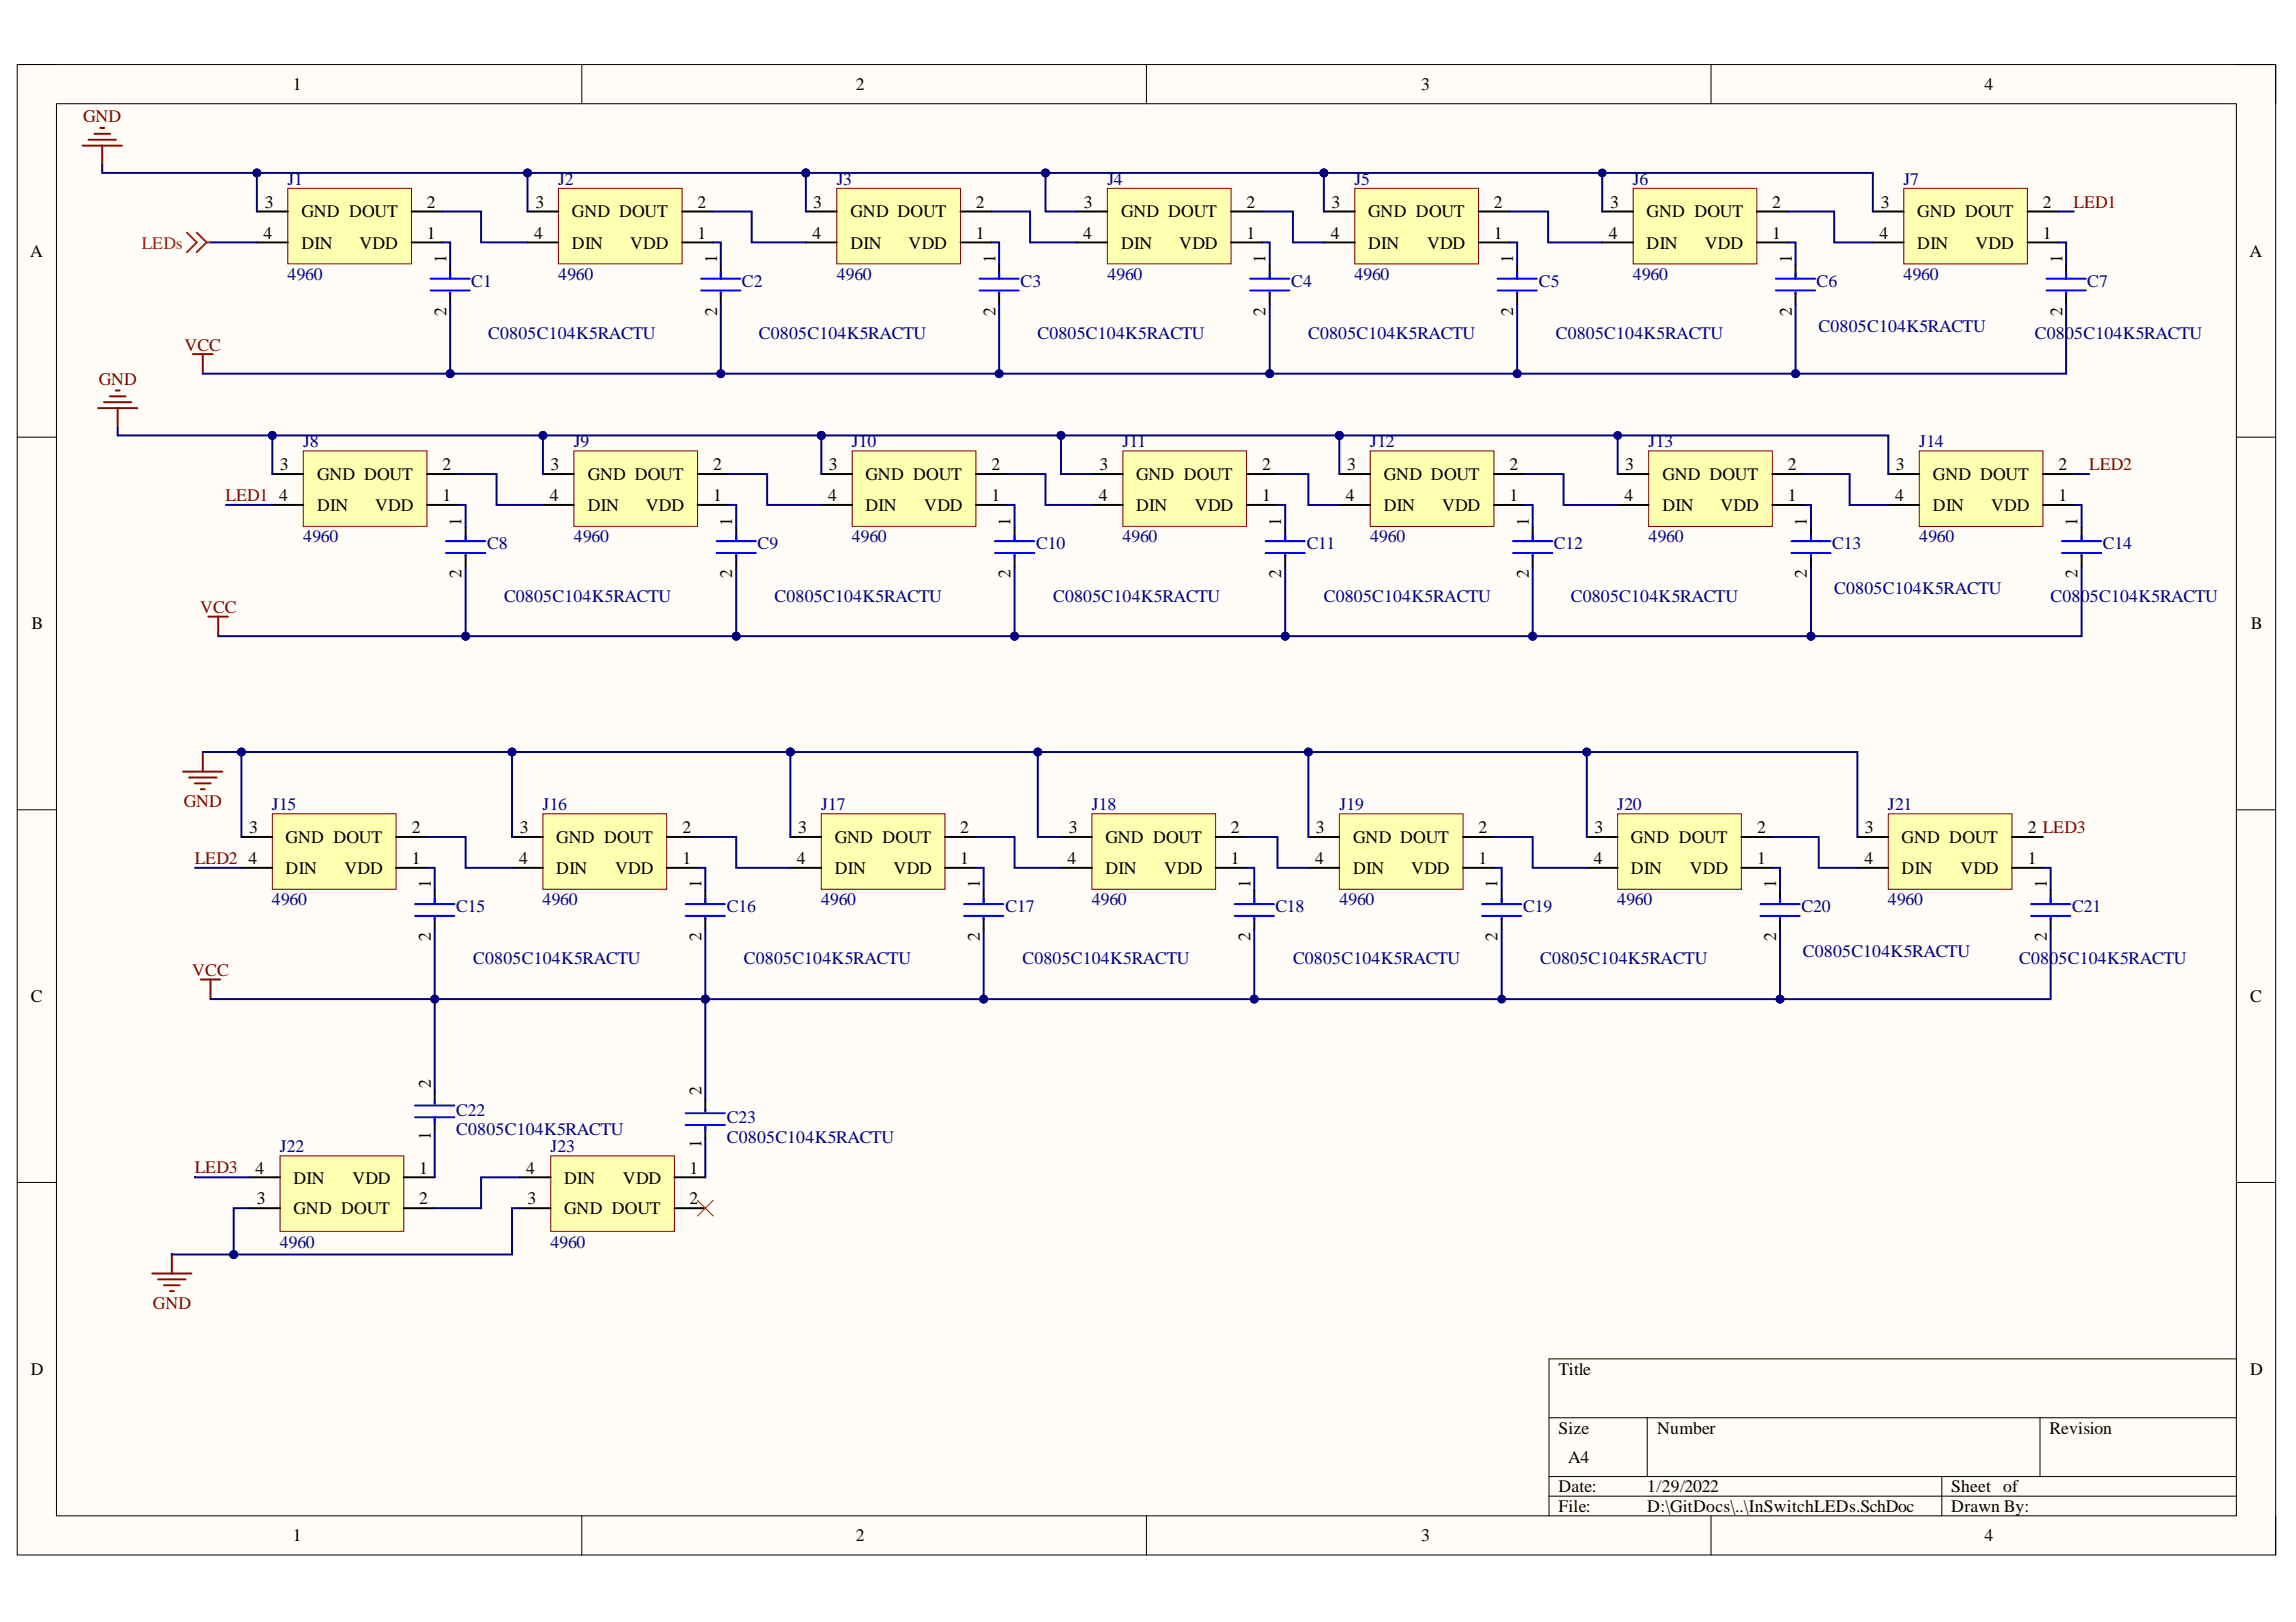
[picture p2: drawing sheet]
<svg xmlns="http://www.w3.org/2000/svg" width="297mm" height="210mm" viewBox="0 0 297 210" stroke-linecap="round" stroke-linejoin="round" font-family="sans-serif">
<defs><g id="words">
<g font-size="2.3">
<text x="37.9" y="11.7">1</text>
<text x="110.7" y="11.7">2</text>
<text x="183.9" y="11.7">3</text>
<text x="256.8" y="11.7">4</text>
<text x="34.3" y="26.9">3</text>
<text x="39" y="28.1">GND DOUT</text>
<text x="55.2" y="26.9">2</text>
<text x="69.3" y="26.9">3</text>
<text x="74" y="28.1">GND DOUT</text>
<text x="90.2" y="26.9">2</text>
<text x="105.2" y="26.9">3</text>
<text x="110" y="28.1">GND DOUT</text>
<text x="126.3" y="26.9">2</text>
<text x="140.2" y="26.9">3</text>
<text x="145" y="28.1">GND DOUT</text>
<text x="161.3" y="26.9">2</text>
<text x="172.3" y="26.9">3</text>
<text x="177" y="28.1">GND DOUT</text>
<text x="193.2" y="26.9">2</text>
<text x="208.3" y="26.9">3</text>
<text x="213" y="28.1">GND DOUT</text>
<text x="229.3" y="26.9">2</text>
<text x="243.3" y="26.9">3</text>
<text x="248" y="28.1">GND DOUT</text>
<text x="264.3" y="26.9">2</text>
<text x="3.9" y="33.3">A</text>
<text x="34.1" y="30.9">4</text>
<text x="39" y="32.2">DIN</text>
<text x="46.5" y="32.2">VDD</text>
<text x="55.2" y="30.9">1</text>
<text x="57.8" y="34" transform="rotate(-90 57.8 34)">1</text>
<text x="69.1" y="30.9">4</text>
<text x="74" y="32.2">DIN</text>
<text x="81.5" y="32.2">VDD</text>
<text x="90.2" y="30.9">1</text>
<text x="92.8" y="34" transform="rotate(-90 92.8 34)">1</text>
<text x="105.1" y="30.9">4</text>
<text x="110" y="32.2">DIN</text>
<text x="117.6" y="32.2">VDD</text>
<text x="126.3" y="30.9">1</text>
<text x="128.8" y="34" transform="rotate(-90 128.8 34)">1</text>
<text x="140.1" y="30.9">4</text>
<text x="145" y="32.2">DIN</text>
<text x="152.6" y="32.2">VDD</text>
<text x="161.3" y="30.9">1</text>
<text x="163.7" y="34" transform="rotate(-90 163.7 34)">1</text>
<text x="172.2" y="30.9">4</text>
<text x="177" y="32.2">DIN</text>
<text x="184.6" y="32.2">VDD</text>
<text x="193.2" y="30.9">1</text>
<text x="195.8" y="34" transform="rotate(-90 195.8 34)">1</text>
<text x="208.1" y="30.9">4</text>
<text x="213" y="32.2">DIN</text>
<text x="220.6" y="32.2">VDD</text>
<text x="229.3" y="30.9">1</text>
<text x="231.8" y="34" transform="rotate(-90 231.8 34)">1</text>
<text x="243.1" y="30.9">4</text>
<text x="248" y="32.2">DIN</text>
<text x="255.6" y="32.2">VDD</text>
<text x="264.3" y="30.9">1</text>
<text x="266.8" y="34" transform="rotate(-90 266.8 34)">1</text>
<text x="291" y="33.3">A</text>
<text x="57.8" y="40.9" transform="rotate(-90 57.8 40.9)">2</text>
<text x="92.8" y="40.9" transform="rotate(-90 92.8 40.9)">2</text>
<text x="128.8" y="40.9" transform="rotate(-90 128.8 40.9)">2</text>
<text x="163.7" y="40.9" transform="rotate(-90 163.7 40.9)">2</text>
<text x="195.8" y="40.9" transform="rotate(-90 195.8 40.9)">2</text>
<text x="231.8" y="40.9" transform="rotate(-90 231.8 40.9)">2</text>
<text x="266.8" y="40.9" transform="rotate(-90 266.8 40.9)">2</text>
<text x="36.1" y="64.9">4</text>
<text x="36.2" y="60.8">3</text>
<text x="41" y="62.2">GND DOUT</text>
<text x="57.3" y="64.9">1</text>
<text x="57.3" y="60.8">2</text>
<text x="71.1" y="64.9">4</text>
<text x="71.2" y="60.8">3</text>
<text x="76" y="62.2">GND DOUT</text>
<text x="92.3" y="64.9">1</text>
<text x="92.3" y="60.8">2</text>
<text x="107.2" y="64.9">4</text>
<text x="107.2" y="60.8">3</text>
<text x="112" y="62.2">GND DOUT</text>
<text x="128.3" y="64.9">1</text>
<text x="128.3" y="60.8">2</text>
<text x="142.2" y="64.9">4</text>
<text x="142.2" y="60.8">3</text>
<text x="147" y="62.2">GND DOUT</text>
<text x="163.3" y="64.9">1</text>
<text x="163.3" y="60.8">2</text>
<text x="174.1" y="64.9">4</text>
<text x="174.3" y="60.8">3</text>
<text x="179" y="62.2">GND DOUT</text>
<text x="195.3" y="64.9">1</text>
<text x="195.3" y="60.8">2</text>
<text x="210.2" y="64.9">4</text>
<text x="210.2" y="60.8">3</text>
<text x="215.1" y="62.2">GND DOUT</text>
<text x="231.3" y="64.9">1</text>
<text x="231.3" y="60.8">2</text>
<text x="245.2" y="64.9">4</text>
<text x="245.3" y="60.8">3</text>
<text x="250.1" y="62.2">GND DOUT</text>
<text x="266.3" y="64.9">1</text>
<text x="266.3" y="60.8">2</text>
<text x="41" y="66.1">DIN</text>
<text x="48.5" y="66.1">VDD</text>
<text x="59.7" y="68" transform="rotate(-90 59.7 68)">1</text>
<text x="76" y="66.1">DIN</text>
<text x="83.6" y="66.1">VDD</text>
<text x="94.7" y="68" transform="rotate(-90 94.7 68)">1</text>
<text x="112" y="66.1">DIN</text>
<text x="119.6" y="66.1">VDD</text>
<text x="130.7" y="68" transform="rotate(-90 130.7 68)">1</text>
<text x="147" y="66.1">DIN</text>
<text x="154.6" y="66.1">VDD</text>
<text x="165.8" y="68" transform="rotate(-90 165.8 68)">1</text>
<text x="179" y="66.1">DIN</text>
<text x="186.6" y="66.1">VDD</text>
<text x="197.8" y="68" transform="rotate(-90 197.8 68)">1</text>
<text x="215.1" y="66.1">DIN</text>
<text x="222.6" y="66.1">VDD</text>
<text x="233.8" y="68" transform="rotate(-90 233.8 68)">1</text>
<text x="250.1" y="66.1">DIN</text>
<text x="257.6" y="66.1">VDD</text>
<text x="268.8" y="68" transform="rotate(-90 268.8 68)">1</text>
<text x="59.7" y="74.9" transform="rotate(-90 59.7 74.9)">2</text>
<text x="94.7" y="74.9" transform="rotate(-90 94.7 74.9)">2</text>
<text x="130.7" y="74.9" transform="rotate(-90 130.7 74.9)">2</text>
<text x="165.8" y="74.9" transform="rotate(-90 165.8 74.9)">2</text>
<text x="197.8" y="74.9" transform="rotate(-90 197.8 74.9)">2</text>
<text x="233.8" y="74.9" transform="rotate(-90 233.8 74.9)">2</text>
<text x="268.8" y="74.9" transform="rotate(-90 268.8 74.9)">2</text>
<text x="4.1" y="81.4">B</text>
<text x="291.2" y="81.4">B</text>
<text x="32.2" y="107.8">3</text>
<text x="53.3" y="107.8">2</text>
<text x="67.2" y="107.8">3</text>
<text x="88.3" y="107.8">2</text>
<text x="103.3" y="107.8">3</text>
<text x="124.2" y="107.8">2</text>
<text x="138.3" y="107.8">3</text>
<text x="159.2" y="107.8">2</text>
<text x="170.2" y="107.8">3</text>
<text x="191.3" y="107.8">2</text>
<text x="206.3" y="107.8">3</text>
<text x="227.3" y="107.8">2</text>
<text x="241.3" y="107.8">3</text>
<text x="262.3" y="107.8">2 LED3</text>
<text x="32.1" y="111.9">4</text>
<text x="37" y="113.1">DIN</text>
<text x="37" y="109.1">GND DOUT</text>
<text x="44.6" y="113.1">VDD</text>
<text x="53.3" y="111.9">1</text>
<text x="67.1" y="111.9">4</text>
<text x="72" y="113.1">DIN</text>
<text x="72" y="109.1">GND DOUT</text>
<text x="79.6" y="113.1">VDD</text>
<text x="88.3" y="111.9">1</text>
<text x="103.1" y="111.9">4</text>
<text x="108" y="113.1">DIN</text>
<text x="108" y="109.1">GND DOUT</text>
<text x="115.6" y="113.1">VDD</text>
<text x="124.2" y="111.9">1</text>
<text x="138.1" y="111.9">4</text>
<text x="143" y="113.1">DIN</text>
<text x="143" y="109.1">GND DOUT</text>
<text x="150.6" y="113.1">VDD</text>
<text x="159.2" y="111.9">1</text>
<text x="170.2" y="111.9">4</text>
<text x="175.1" y="113.1">DIN</text>
<text x="175.1" y="109.1">GND DOUT</text>
<text x="182.6" y="113.1">VDD</text>
<text x="191.3" y="111.9">1</text>
<text x="206.2" y="111.9">4</text>
<text x="211" y="113.1">DIN</text>
<text x="211" y="109.1">GND DOUT</text>
<text x="218.6" y="113.1">VDD</text>
<text x="227.3" y="111.9">1</text>
<text x="241.2" y="111.9">4</text>
<text x="246" y="113.1">DIN</text>
<text x="246" y="109.1">GND DOUT</text>
<text x="253.6" y="113.1">VDD</text>
<text x="262.3" y="111.9">1</text>
<text x="55.7" y="115" transform="rotate(-90 55.7 115)">1</text>
<text x="90.7" y="115" transform="rotate(-90 90.7 115)">1</text>
<text x="126.8" y="115" transform="rotate(-90 126.8 115)">1</text>
<text x="161.8" y="115" transform="rotate(-90 161.8 115)">1</text>
<text x="193.8" y="115" transform="rotate(-90 193.8 115)">1</text>
<text x="229.8" y="115" transform="rotate(-90 229.8 115)">1</text>
<text x="264.8" y="115" transform="rotate(-90 264.8 115)">1</text>
<text x="55.7" y="121.8" transform="rotate(-90 55.7 121.8)">2</text>
<text x="90.7" y="121.8" transform="rotate(-90 90.7 121.8)">2</text>
<text x="126.8" y="121.8" transform="rotate(-90 126.8 121.8)">2</text>
<text x="161.8" y="121.8" transform="rotate(-90 161.8 121.8)">2</text>
<text x="193.8" y="121.8" transform="rotate(-90 193.8 121.8)">2</text>
<text x="229.8" y="121.8" transform="rotate(-90 229.8 121.8)">2</text>
<text x="264.8" y="121.8" transform="rotate(-90 264.8 121.8)">2</text>
<text x="4" y="129.7">C</text>
<text x="291.1" y="129.7">C</text>
<text x="55.7" y="140.7" transform="rotate(-90 55.7 140.7)">2</text>
<text x="90.7" y="141.8" transform="rotate(-90 90.7 141.8)">2</text>
<text x="55.7" y="147.5" transform="rotate(-90 55.7 147.5)">1</text>
<text x="90.7" y="148.5" transform="rotate(-90 90.7 148.5)">1</text>
<text x="33.1" y="151.9">4</text>
<text x="33.2" y="155.9">3</text>
<text x="38" y="153.2">DIN</text>
<text x="45.6" y="153.2">VDD</text>
<text x="54.2" y="151.9">1</text>
<text x="54.2" y="155.9">2</text>
<text x="68.1" y="151.9">4</text>
<text x="68.2" y="155.9">3</text>
<text x="73" y="153.2">DIN</text>
<text x="80.6" y="153.2">VDD</text>
<text x="89.2" y="151.9">1</text>
<text x="89.2" y="155.9">2</text>
<text x="38" y="157.1">GND DOUT</text>
<text x="73" y="157.1">GND DOUT</text>
<text x="4" y="177.9">D</text>
<text x="201.6" y="177.9">Title</text>
<text x="291.1" y="177.9">D</text>
<text x="201.6" y="185.5">Size</text>
<text x="214.4" y="185.5">Number</text>
<text x="265.1" y="185.5">Revision</text>
<text x="202.9" y="189.3">A4</text>
<text x="201.6" y="193.1">Date:</text>
<text x="201.6" y="195.7">File:</text>
<text x="213.1" y="193.1">1/29/2022</text>
<text x="213.1" y="195.7">D:\GitDocs\..\InSwitchLEDs.SchDoc</text>
<text x="252.4" y="193.1">Sheet of</text>
<text x="252.4" y="195.7">Drawn By:</text>
<text x="37.9" y="199.5">1</text>
<text x="110.7" y="199.5">2</text>
<text x="183.9" y="199.5">3</text>
<text x="256.8" y="199.5">4</text>
</g>
<g font-size="2.3" fill="#800000">
<text x="10.7" y="15.8">GND</text>
<text x="268.3" y="26.9">LED1</text>
<text x="23.8" y="45.4">VCC</text>
<text x="12.8" y="49.8">GND</text>
<text x="29.2" y="64.9">LED1</text>
<text x="270.3" y="60.8">LED2</text>
<text x="25.9" y="79.3">VCC</text>
<text x="23.8" y="104.4">GND</text>
<text x="25.2" y="111.9">LED2</text>
<text x="24.9" y="126.3">VCC</text>
<text x="25.2" y="151.8">LED3</text>
<text x="19.8" y="169.4">GND</text>
</g>
<g font-size="2.3" fill="#000080">
<text x="37.2" y="23.9">J1</text>
<text x="72.2" y="23.9">J2</text>
<text x="108.2" y="23.9">J3</text>
<text x="143.3" y="23.9">J4</text>
<text x="175.2" y="23.9">J5</text>
<text x="211.3" y="23.9">J6</text>
<text x="246.3" y="23.9">J7</text>
<text x="37.2" y="36.2">4960</text>
<text x="61" y="37.1">C1</text>
<text x="72.2" y="36.2">4960</text>
<text x="96" y="37.1">C2</text>
<text x="108.2" y="36.2">4960</text>
<text x="132" y="37.1">C3</text>
<text x="143.3" y="36.2">4960</text>
<text x="167" y="37.1">C4</text>
<text x="175.2" y="36.2">4960</text>
<text x="199.1" y="37.1">C5</text>
<text x="211.3" y="36.2">4960</text>
<text x="235" y="37.1">C6</text>
<text x="246.3" y="36.2">4960</text>
<text x="270" y="37.1">C7</text>
<text x="63.2" y="43.8">C0805C104K5RACTU</text>
<text x="98.2" y="43.8">C0805C104K5RACTU</text>
<text x="134.2" y="43.8">C0805C104K5RACTU</text>
<text x="169.2" y="43.8">C0805C104K5RACTU</text>
<text x="201.3" y="43.8">C0805C104K5RACTU</text>
<text x="235.3" y="42.9">C0805C104K5RACTU</text>
<text x="263.3" y="43.8">C0805C104K5RACTU</text>
<text x="39.2" y="57.9">J8</text>
<text x="74.3" y="57.9">J9</text>
<text x="110.2" y="57.9">J10</text>
<text x="145.2" y="57.9">J11</text>
<text x="177.3" y="57.9">J12</text>
<text x="213.3" y="57.9">J13</text>
<text x="248.3" y="57.9">J14</text>
<text x="39.2" y="70.2">4960</text>
<text x="63" y="71">C8</text>
<text x="74.3" y="70.2">4960</text>
<text x="98" y="71">C9</text>
<text x="110.2" y="70.2">4960</text>
<text x="134" y="71">C10</text>
<text x="145.2" y="70.2">4960</text>
<text x="169.1" y="71">C11</text>
<text x="177.3" y="70.2">4960</text>
<text x="201" y="71">C12</text>
<text x="213.3" y="70.2">4960</text>
<text x="237.1" y="71">C13</text>
<text x="248.3" y="70.2">4960</text>
<text x="272.1" y="71">C14</text>
<text x="65.2" y="77.9">C0805C104K5RACTU</text>
<text x="100.2" y="77.9">C0805C104K5RACTU</text>
<text x="136.2" y="77.9">C0805C104K5RACTU</text>
<text x="171.3" y="77.9">C0805C104K5RACTU</text>
<text x="203.2" y="77.9">C0805C104K5RACTU</text>
<text x="237.3" y="76.9">C0805C104K5RACTU</text>
<text x="265.3" y="77.9">C0805C104K5RACTU</text>
<text x="35.2" y="104.8">J15</text>
<text x="70.2" y="104.8">J16</text>
<text x="106.2" y="104.8">J17</text>
<text x="141.2" y="104.8">J18</text>
<text x="173.3" y="104.8">J19</text>
<text x="209.2" y="104.8">J20</text>
<text x="244.2" y="104.8">J21</text>
<text x="35.2" y="117.2">4960</text>
<text x="59" y="118">C15</text>
<text x="70.2" y="117.2">4960</text>
<text x="94" y="118">C16</text>
<text x="106.2" y="117.2">4960</text>
<text x="130.1" y="118">C17</text>
<text x="141.2" y="117.2">4960</text>
<text x="165" y="118">C18</text>
<text x="173.3" y="117.2">4960</text>
<text x="197" y="118">C19</text>
<text x="209.2" y="117.2">4960</text>
<text x="233.1" y="118">C20</text>
<text x="244.2" y="117.2">4960</text>
<text x="268.1" y="118">C21</text>
<text x="61.2" y="124.8">C0805C104K5RACTU</text>
<text x="96.2" y="124.8">C0805C104K5RACTU</text>
<text x="132.3" y="124.8">C0805C104K5RACTU</text>
<text x="167.3" y="124.8">C0805C104K5RACTU</text>
<text x="199.2" y="124.8">C0805C104K5RACTU</text>
<text x="233.2" y="123.8">C0805C104K5RACTU</text>
<text x="261.2" y="124.8">C0805C104K5RACTU</text>
<text x="36.2" y="149.1">J22</text>
<text x="59" y="144.4">C22</text>
<text x="59" y="146.9">C0805C104K5RACTU</text>
<text x="71.2" y="149.1">J23</text>
<text x="94" y="145.4">C23</text>
<text x="94" y="147.9">C0805C104K5RACTU</text>
<text x="36.2" y="161.4">4960</text>
<text x="71.2" y="161.4">4960</text>
</g>
<text font-size="2.3" fill="#f00" x="18.4" y="32.2">LEDs</text>
</g></defs>
<path d="M2.2 8.4h292.2v192.8h-292.2z" fill-rule="evenodd" fill="#fffcf8"/>
<path d="M2.2 8.4h292.2v192.8h-292.2z" fill="none" stroke="#000" stroke-width=".13"/>
<path d="M7.3 13.4h282v182.8h-282z" fill-rule="evenodd" fill="#fffcf8"/>
<g fill="none" stroke="#000" stroke-width=".13">
<path d="M2.2 8.3h5.1M7.3 13.4h282v182.8h-282zM75.3 8.3v5.1M148.3 8.3v5.1M221.4 8.4v5M289.3 8.4h5.1v5M2.2 56.6h5.1M289.3 56.6h5.1M2.2 104.8h5.1M289.3 104.8h5.1M2.2 153h5.1M289.3 153h5.1"/>
<path d="M289.3 175.9h-88.9v20.3M75.3 196.2v5M148.3 196.2v5M200.4 183.5h88.9M200.4 191.1h88.9M200.4 193.6h88.9M213.1 183.5v7.6M221.4 196.2v5M251.2 191.1v5.1M263.9 183.5v7.6M294.4 196.2v5"/>
</g>
<path d="M24.2 30.1l1.3 1.3-1.3 1.2M25.5 30.1l1.2 1.3M26.7 31.4l-1.2 1.2M26.7 31.4h.5" fill="none" stroke="#f00" stroke-width=".25"/>
<path d="M37.2 24.4h16v9.7h-16z" fill-rule="evenodd" fill="#ffffb0"/>
<path d="M37.2 24.4h16v9.7h-16z" fill="none" stroke="#800000" stroke-width=".13"/>
<path d="M33.2 31.4h4M33.2 27.4h4M53.2 31.4h4M53.2 27.4h4M58.2 34.3v1.8M58.2 37.8v1.6" fill="none" stroke="#000" stroke-width=".25"/>
<path d="M55.7 36.1h5.1M55.7 37.6h5.1M58.2 35.3v.8M58.2 37.8v.3" fill="none" stroke="#00f" stroke-width=".25"/>
<path d="M72.2 24.4h16v9.7h-16z" fill-rule="evenodd" fill="#ffffb0"/>
<path d="M72.2 24.4h16v9.7h-16z" fill="none" stroke="#800000" stroke-width=".13"/>
<path d="M68.2 31.4h4M68.2 27.4h4M88.2 31.4h4.1M88.2 27.4h4.1M93.2 34.3v1.8M93.2 37.8v1.6" fill="none" stroke="#000" stroke-width=".25"/>
<path d="M90.7 36.1h5.1M90.7 37.6h5.1M93.2 35.3v.8M93.2 37.8v.3" fill="none" stroke="#00f" stroke-width=".25"/>
<path d="M10.7 18.8h5.1M11.4 18.1h3.6M12.2 17.3h2M13 16.6h.5M13.2 18.8v2.6M25 45.8h2.5M26.2 45.8v2.6" fill="none" stroke="#800000" stroke-width=".25"/>
<path d="M108.3 24.4h16v9.7h-16z" fill-rule="evenodd" fill="#ffffb0"/>
<path d="M108.3 24.4h16v9.7h-16z" fill="none" stroke="#800000" stroke-width=".13"/>
<path d="M104.3 31.4h4M104.3 27.4h4M124.3 31.4h4M124.3 27.4h4M129.3 34.3v1.8M129.3 37.8v1.6" fill="none" stroke="#000" stroke-width=".25"/>
<path d="M126.7 36.1h5.1M126.7 37.6h5.1M129.3 35.3v.8M129.3 37.8v.3" fill="none" stroke="#00f" stroke-width=".25"/>
<path d="M143.3 24.4h16v9.7h-16z" fill-rule="evenodd" fill="#ffffb0"/>
<path d="M143.3 24.4h16v9.7h-16z" fill="none" stroke="#800000" stroke-width=".13"/>
<path d="M139.3 31.4h4M139.3 27.4h4M159.3 31.4h4M159.3 27.4h4M164.3 34.3v1.8M164.3 37.8v1.6" fill="none" stroke="#000" stroke-width=".25"/>
<path d="M161.7 36.1h5.1M161.7 37.6h5.1M164.3 35.3v.8M164.3 37.8v.3" fill="none" stroke="#00f" stroke-width=".25"/>
<path d="M175.3 24.4h16v9.8h-16z" fill-rule="evenodd" fill="#ffffb0"/>
<path d="M175.3 24.4h16v9.8h-16z" fill="none" stroke="#800000" stroke-width=".13"/>
<path d="M171.3 31.4h4M171.3 27.4h4M191.3 31.4h4M191.3 27.4h4M196.3 34.3v1.8M196.3 37.8v1.6" fill="none" stroke="#000" stroke-width=".25"/>
<path d="M193.7 36.1h5.1M193.7 37.6h5.1M196.3 35.3v.8M196.3 37.8v.3" fill="none" stroke="#00f" stroke-width=".25"/>
<path d="M211.3 24.4h16v9.8h-16z" fill-rule="evenodd" fill="#ffffb0"/>
<path d="M211.3 24.4h16v9.8h-16z" fill="none" stroke="#800000" stroke-width=".13"/>
<path d="M207.3 31.4h4M207.3 27.4h4M227.3 31.4h4M227.3 27.4h4M232.3 34.3v1.8M232.3 37.8v1.6" fill="none" stroke="#000" stroke-width=".25"/>
<path d="M229.7 36.1h5.1M229.7 37.6h5.1M232.3 35.3v.8M232.3 37.8v.3" fill="none" stroke="#00f" stroke-width=".25"/>
<path d="M246.3 24.4h16v9.8h-16z" fill-rule="evenodd" fill="#ffffb0"/>
<path d="M246.3 24.4h16v9.8h-16z" fill="none" stroke="#800000" stroke-width=".13"/>
<path d="M242.3 31.4h4M242.3 27.4h4M262.3 31.4h4M262.3 27.4h4M267.3 34.3v1.8M267.3 37.8v1.6" fill="none" stroke="#000" stroke-width=".25"/>
<path d="M264.8 36.1h5M264.8 37.6h5M267.3 35.3v.8M267.3 37.8v.3" fill="none" stroke="#00f" stroke-width=".25"/>
<path d="M35.2 105.3h16v9.8h-16z" fill-rule="evenodd" fill="#ffffb0"/>
<path d="M35.2 105.3h16v9.8h-16z" fill="none" stroke="#800000" stroke-width=".13"/>
<path d="M31.2 112.3h4M31.2 108.3h4M51.2 112.3h4M51.2 108.3h4M56.2 115.2v1.8M56.2 118.8v1.5" fill="none" stroke="#000" stroke-width=".25"/>
<path d="M53.7 117h5.1M53.7 118.5h5.1M56.2 116.2v.8M56.2 118.8v.2" fill="none" stroke="#00f" stroke-width=".25"/>
<path d="M70.2 105.3h16v9.8h-16z" fill-rule="evenodd" fill="#ffffb0"/>
<path d="M70.2 105.3h16v9.8h-16z" fill="none" stroke="#800000" stroke-width=".13"/>
<path d="M66.2 112.3h4M66.2 108.3h4M86.2 112.3h4M86.2 108.3h4M91.2 115.2v1.8M91.2 118.8v1.5" fill="none" stroke="#000" stroke-width=".25"/>
<path d="M88.7 117h5.1M88.7 118.5h5.1M91.2 116.2v.8M91.2 118.8v.2" fill="none" stroke="#00f" stroke-width=".25"/>
<path d="M106.3 105.3h16v9.8h-16z" fill-rule="evenodd" fill="#ffffb0"/>
<path d="M106.3 105.3h16v9.8h-16z" fill="none" stroke="#800000" stroke-width=".13"/>
<path d="M102.3 112.3h4M102.3 108.3h4M122.3 112.3h4M122.3 108.3h4M127.3 115.2v1.8M127.3 118.8v1.5" fill="none" stroke="#000" stroke-width=".25"/>
<path d="M124.7 117h5.1M124.7 118.5h5.1M127.3 116.2v.8M127.3 118.8v.2" fill="none" stroke="#00f" stroke-width=".25"/>
<path d="M141.3 105.3h16v9.8h-16z" fill-rule="evenodd" fill="#ffffb0"/>
<path d="M141.3 105.3h16v9.8h-16z" fill="none" stroke="#800000" stroke-width=".13"/>
<path d="M137.3 112.3h4M137.3 108.3h4M157.3 112.3h4M157.3 108.3h4M162.3 115.2v1.8M162.3 118.8v1.5" fill="none" stroke="#000" stroke-width=".25"/>
<path d="M159.7 117h5.1M159.7 118.5h5.1M162.3 116.2v.8M162.3 118.8v.2" fill="none" stroke="#00f" stroke-width=".25"/>
<path d="M173.3 105.3h16v9.8h-16z" fill-rule="evenodd" fill="#ffffb0"/>
<path d="M173.3 105.3h16v9.8h-16z" fill="none" stroke="#800000" stroke-width=".13"/>
<path d="M169.3 112.3h4M169.3 108.3h4M189.3 112.3h4M189.3 108.3h4M194.3 115.2v1.8M194.3 118.8v1.5" fill="none" stroke="#000" stroke-width=".25"/>
<path d="M191.7 117h5.1M191.7 118.5h5.1M194.3 116.2v.8M194.3 118.8v.2" fill="none" stroke="#00f" stroke-width=".25"/>
<path d="M209.3 105.3h16v9.8h-16z" fill-rule="evenodd" fill="#ffffb0"/>
<path d="M209.3 105.3h16v9.8h-16z" fill="none" stroke="#800000" stroke-width=".13"/>
<path d="M205.3 112.3h4M205.3 108.3h4M225.3 112.3h4M225.3 108.3h4M230.3 115.2v1.8M230.3 118.8v1.5" fill="none" stroke="#000" stroke-width=".25"/>
<path d="M227.7 117h5.1M227.7 118.5h5.1M230.3 116.2v.8M230.3 118.8v.2" fill="none" stroke="#00f" stroke-width=".25"/>
<path d="M244.3 105.3h16v9.8h-16z" fill-rule="evenodd" fill="#ffffb0"/>
<path d="M244.3 105.3h16v9.8h-16z" fill="none" stroke="#800000" stroke-width=".13"/>
<path d="M240.3 112.3h4M240.3 108.3h4M260.3 112.3h4M260.3 108.3h4M265.3 115.2v1.8M265.3 118.8v1.5" fill="none" stroke="#000" stroke-width=".25"/>
<path d="M262.8 117h5M262.8 118.5h5M265.3 116.2v.8M265.3 118.8v.2" fill="none" stroke="#00f" stroke-width=".25"/>
<path d="M23.7 99.9h5.1M26.2 97.3v2.6M24.5 100.6h3.5M25.2 101.4h2M26 102.1h.5M26 126.8h2.5M27.2 126.8v2.5" fill="none" stroke="#800000" stroke-width=".25"/>
<path d="M39.2 58.4h16v9.7h-16z" fill-rule="evenodd" fill="#ffffb0"/>
<path d="M39.2 58.4h16v9.7h-16z" fill="none" stroke="#800000" stroke-width=".13"/>
<path d="M35.2 65.3h4M35.2 61.3h4M55.2 65.3h4M55.2 61.3h4M60.2 68.3v1.7M60.2 71.8v1.5" fill="none" stroke="#000" stroke-width=".25"/>
<path d="M57.7 70h5.1M57.7 71.6h5.1M60.2 69.3v.7M60.2 71.8v.3" fill="none" stroke="#00f" stroke-width=".25"/>
<path d="M74.2 58.4h16v9.7h-16z" fill-rule="evenodd" fill="#ffffb0"/>
<path d="M74.2 58.4h16v9.7h-16z" fill="none" stroke="#800000" stroke-width=".13"/>
<path d="M70.2 65.3h4M70.2 61.3h4M90.2 65.3h4M90.2 61.3h4M95.2 68.3v1.7M95.2 71.8v1.5" fill="none" stroke="#000" stroke-width=".25"/>
<path d="M92.7 70h5.1M92.7 71.6h5.1M95.2 69.3v.7M95.2 71.8v.3" fill="none" stroke="#00f" stroke-width=".25"/>
<path d="M12.7 52.8h5.1M13.5 52.1h3.5M14.2 51.3h2M15 50.5h.5M15.2 52.8v2.6M27 79.8h2.5M28.2 79.8v2.5" fill="none" stroke="#800000" stroke-width=".25"/>
<path d="M110.3 58.4h16v9.7h-16z" fill-rule="evenodd" fill="#ffffb0"/>
<path d="M110.3 58.4h16v9.7h-16z" fill="none" stroke="#800000" stroke-width=".13"/>
<path d="M106.3 65.3h4M106.3 61.3h4M126.3 65.3h4M126.3 61.3h4M131.3 68.3v1.7M131.3 71.8v1.5" fill="none" stroke="#000" stroke-width=".25"/>
<path d="M128.7 70h5.1M128.7 71.6h5.1M131.3 69.3v.7M131.3 71.8v.3" fill="none" stroke="#00f" stroke-width=".25"/>
<path d="M145.3 58.4h16v9.7h-16z" fill-rule="evenodd" fill="#ffffb0"/>
<path d="M145.3 58.4h16v9.7h-16z" fill="none" stroke="#800000" stroke-width=".13"/>
<path d="M141.3 65.3h4M141.3 61.3h4M161.3 65.3h4M161.3 61.3h4M166.3 68.3v1.7M166.3 71.8v1.5" fill="none" stroke="#000" stroke-width=".25"/>
<path d="M163.7 70h5.1M163.7 71.6h5.1M166.3 69.3v.7M166.3 71.8v.3" fill="none" stroke="#00f" stroke-width=".25"/>
<path d="M177.3 58.4h16v9.7h-16z" fill-rule="evenodd" fill="#ffffb0"/>
<path d="M177.3 58.4h16v9.7h-16z" fill="none" stroke="#800000" stroke-width=".13"/>
<path d="M173.3 65.3h4M173.3 61.3h4M193.3 65.3h4M193.3 61.3h4M198.3 68.3v1.7M198.3 71.8v1.5" fill="none" stroke="#000" stroke-width=".25"/>
<path d="M195.7 70h5.1M195.7 71.6h5.1M198.3 69.3v.7M198.3 71.8v.3" fill="none" stroke="#00f" stroke-width=".25"/>
<path d="M213.3 58.4h16v9.7h-16z" fill-rule="evenodd" fill="#ffffb0"/>
<path d="M213.3 58.4h16v9.7h-16z" fill="none" stroke="#800000" stroke-width=".13"/>
<path d="M209.3 65.3h4M209.3 61.3h4M229.3 65.3h4M229.3 61.3h4M234.3 68.3v1.7M234.3 71.8v1.5" fill="none" stroke="#000" stroke-width=".25"/>
<path d="M231.8 70h5M231.8 71.6h5M234.3 69.3v.7M234.3 71.8v.3" fill="none" stroke="#00f" stroke-width=".25"/>
<path d="M248.3 58.4h16v9.7h-16z" fill-rule="evenodd" fill="#ffffb0"/>
<path d="M248.3 58.4h16v9.7h-16z" fill="none" stroke="#800000" stroke-width=".13"/>
<path d="M244.3 65.3h4M244.3 61.3h4M264.3 65.3h4M264.3 61.3h4M269.3 68.3v1.7M269.3 71.8v1.5" fill="none" stroke="#000" stroke-width=".25"/>
<path d="M266.8 70h5M266.8 71.6h5M269.3 69.3v.7M269.3 71.8v.3" fill="none" stroke="#00f" stroke-width=".25"/>
<path d="M36.2 149.6h16v9.7h-16z" fill-rule="evenodd" fill="#ffffb0"/>
<path d="M36.2 149.6h16v9.7h-16z" fill="none" stroke="#800000" stroke-width=".13"/>
<path d="M32.2 152.4h4M32.2 156.4h4M52.2 152.4h4M52.2 156.4h4M56.2 141.3v1.5M56.2 144.6v1.8" fill="none" stroke="#000" stroke-width=".25"/>
<path d="M53.7 144.6h5.1M53.7 143.1h5.1M56.2 142.6v.2M56.2 144.6v.7" fill="none" stroke="#00f" stroke-width=".25"/>
<path d="M71.2 149.6h16.1v9.7h-16.1z" fill-rule="evenodd" fill="#ffffb0"/>
<path d="M71.2 149.6h16.1v9.7h-16.1z" fill="none" stroke="#800000" stroke-width=".13"/>
<path d="M67.2 152.4h4M67.2 156.4h4M87.3 152.4h3.9M87.3 156.4h3.9M91.2 142.3v1.5M91.2 145.6v1.8" fill="none" stroke="#000" stroke-width=".25"/>
<path d="M88.7 145.6h5.1M88.7 144.1h5.1M91.2 143.5v.3M91.2 145.6v.7" fill="none" stroke="#00f" stroke-width=".25"/>
<path d="M19.7 164.8h5.1M20.5 165.6h3.5M21.2 166.3h2M22 167.1h.5M22.2 162.3v2.5" fill="none" stroke="#800000" stroke-width=".25"/>
<path d="M90.2 155.3l2.1 2.1M92.3 155.3l-2.1 2.1" fill="none" stroke="#f00" stroke-width=".13"/>
<path d="M13.2 21.4v1h55v5M57.2 27.4h5v4h6M57.2 31.4h1v2.9M92.3 31.4h.9v2.9" fill="none" stroke="#000080" stroke-width=".25"/>
<circle cx="33.2" cy="22.4" r=".51" fill="#000080"/>
<circle cx="33.2" cy="22.4" r=".51" fill="none" stroke="#000080" stroke-width=".13"/>
<circle cx="68.2" cy="22.4" r=".51" fill="#000080"/>
<circle cx="68.2" cy="22.4" r=".51" fill="none" stroke="#000080" stroke-width=".13"/>
<path d="M33.2 22.4v5" fill="none" stroke="#000080" stroke-width=".25"/>
<circle cx="33.2" cy="22.4" r=".51" fill="#000080"/>
<circle cx="33.2" cy="22.4" r=".51" fill="none" stroke="#000080" stroke-width=".13"/>
<path d="M27.2 31.4h6M104.3 22.4v5M128.3 27.4h5v4h6M128.3 31.4h1v2.9M163.3 31.4h1v2.9" fill="none" stroke="#000080" stroke-width=".25"/>
<circle cx="104.3" cy="22.4" r=".51" fill="#000080"/>
<circle cx="104.3" cy="22.4" r=".51" fill="none" stroke="#000080" stroke-width=".13"/>
<path d="M68.2 22.4h36.1" fill="none" stroke="#000080" stroke-width=".25"/>
<circle cx="68.2" cy="22.4" r=".51" fill="#000080"/>
<circle cx="68.2" cy="22.4" r=".51" fill="none" stroke="#000080" stroke-width=".13"/>
<circle cx="104.3" cy="22.4" r=".51" fill="#000080"/>
<circle cx="104.3" cy="22.4" r=".51" fill="none" stroke="#000080" stroke-width=".13"/>
<path d="M92.3 27.4h5v4h7M195.3 31.4h1v2.9M207.3 22.4v5M231.3 31.4h1v2.9M266.3 31.4h1v2.9" fill="none" stroke="#000080" stroke-width=".25"/>
<circle cx="207.3" cy="22.4" r=".51" fill="#000080"/>
<circle cx="207.3" cy="22.4" r=".51" fill="none" stroke="#000080" stroke-width=".13"/>
<path d="M135.3 22.4v5h4M195.3 27.4h5v4h7" fill="none" stroke="#000080" stroke-width=".25"/>
<circle cx="135.3" cy="22.4" r=".51" fill="#000080"/>
<circle cx="135.3" cy="22.4" r=".51" fill="none" stroke="#000080" stroke-width=".13"/>
<path d="M163.3 27.4h4v4h4M171.3 22.4v5" fill="none" stroke="#000080" stroke-width=".25"/>
<circle cx="171.3" cy="22.4" r=".51" fill="#000080"/>
<circle cx="171.3" cy="22.4" r=".51" fill="none" stroke="#000080" stroke-width=".13"/>
<path d="M104.3 22.4h67" fill="none" stroke="#000080" stroke-width=".25"/>
<circle cx="104.3" cy="22.4" r=".51" fill="#000080"/>
<circle cx="104.3" cy="22.4" r=".51" fill="none" stroke="#000080" stroke-width=".13"/>
<circle cx="135.3" cy="22.4" r=".51" fill="#000080"/>
<circle cx="135.3" cy="22.4" r=".51" fill="none" stroke="#000080" stroke-width=".13"/>
<circle cx="171.3" cy="22.4" r=".51" fill="#000080"/>
<circle cx="171.3" cy="22.4" r=".51" fill="none" stroke="#000080" stroke-width=".13"/>
<path d="M171.3 22.4h71v5" fill="none" stroke="#000080" stroke-width=".25"/>
<circle cx="171.3" cy="22.4" r=".51" fill="#000080"/>
<circle cx="171.3" cy="22.4" r=".51" fill="none" stroke="#000080" stroke-width=".13"/>
<path d="M58.2 39.4v9M231.3 27.4h6v4h5" fill="none" stroke="#000080" stroke-width=".25"/>
<circle cx="58.2" cy="48.4" r=".51" fill="#000080"/>
<circle cx="58.2" cy="48.4" r=".51" fill="none" stroke="#000080" stroke-width=".13"/>
<path d="M26.2 48.4h67" fill="none" stroke="#000080" stroke-width=".25"/>
<circle cx="58.2" cy="48.4" r=".51" fill="#000080"/>
<circle cx="58.2" cy="48.4" r=".51" fill="none" stroke="#000080" stroke-width=".13"/>
<circle cx="93.2" cy="48.4" r=".51" fill="#000080"/>
<circle cx="93.2" cy="48.4" r=".51" fill="none" stroke="#000080" stroke-width=".13"/>
<path d="M129.3 39.4v9" fill="none" stroke="#000080" stroke-width=".25"/>
<circle cx="129.3" cy="48.4" r=".51" fill="#000080"/>
<circle cx="129.3" cy="48.4" r=".51" fill="none" stroke="#000080" stroke-width=".13"/>
<path d="M164.3 39.4v9" fill="none" stroke="#000080" stroke-width=".25"/>
<circle cx="164.3" cy="48.4" r=".51" fill="#000080"/>
<circle cx="164.3" cy="48.4" r=".51" fill="none" stroke="#000080" stroke-width=".13"/>
<path d="M232.3 39.4v9" fill="none" stroke="#000080" stroke-width=".25"/>
<circle cx="232.3" cy="48.4" r=".51" fill="#000080"/>
<circle cx="232.3" cy="48.4" r=".51" fill="none" stroke="#000080" stroke-width=".13"/>
<path d="M93.2 39.4v9h174.1v-9" fill="none" stroke="#000080" stroke-width=".25"/>
<circle cx="93.2" cy="48.4" r=".51" fill="#000080"/>
<circle cx="93.2" cy="48.4" r=".51" fill="none" stroke="#000080" stroke-width=".13"/>
<circle cx="129.3" cy="48.4" r=".51" fill="#000080"/>
<circle cx="129.3" cy="48.4" r=".51" fill="none" stroke="#000080" stroke-width=".13"/>
<circle cx="164.3" cy="48.4" r=".51" fill="#000080"/>
<circle cx="164.3" cy="48.4" r=".51" fill="none" stroke="#000080" stroke-width=".13"/>
<circle cx="196.3" cy="48.4" r=".51" fill="#000080"/>
<circle cx="196.3" cy="48.4" r=".51" fill="none" stroke="#000080" stroke-width=".13"/>
<circle cx="232.3" cy="48.4" r=".51" fill="#000080"/>
<circle cx="232.3" cy="48.4" r=".51" fill="none" stroke="#000080" stroke-width=".13"/>
<path d="M134.3 97.3v11h3M55.2 108.3h5v4h6M55.2 112.3h1v2.9M90.2 112.3h1v2.9M90.2 108.3h5v4h7.1M126.3 108.3h5v4h6M126.3 112.3h1v2.9M161.3 112.3h1v2.9M193.3 112.3h1v2.9M193.3 108.3h5v4h7M229.3 112.3h1v2.9M264.3 112.3h1v2.9" fill="none" stroke="#000080" stroke-width=".25"/>
<circle cx="134.3" cy="97.3" r=".51" fill="#000080"/>
<circle cx="134.3" cy="97.3" r=".51" fill="none" stroke="#000080" stroke-width=".13"/>
<path d="M161.3 108.3h4v4h4M229.3 108.3h6v4h5M56.2 120.3v9M127.3 120.3v9" fill="none" stroke="#000080" stroke-width=".25"/>
<circle cx="127.3" cy="129.3" r=".51" fill="#000080"/>
<circle cx="127.3" cy="129.3" r=".51" fill="none" stroke="#000080" stroke-width=".13"/>
<path d="M162.3 120.3v9" fill="none" stroke="#000080" stroke-width=".25"/>
<circle cx="162.3" cy="129.3" r=".51" fill="#000080"/>
<circle cx="162.3" cy="129.3" r=".51" fill="none" stroke="#000080" stroke-width=".13"/>
<path d="M230.3 120.3v9" fill="none" stroke="#000080" stroke-width=".25"/>
<circle cx="230.3" cy="129.3" r=".51" fill="#000080"/>
<circle cx="230.3" cy="129.3" r=".51" fill="none" stroke="#000080" stroke-width=".13"/>
<path d="M91.3 120.3v9h174v-9" fill="none" stroke="#000080" stroke-width=".25"/>
<circle cx="91.2" cy="129.3" r=".51" fill="#000080"/>
<circle cx="91.2" cy="129.3" r=".51" fill="none" stroke="#000080" stroke-width=".13"/>
<circle cx="127.3" cy="129.3" r=".51" fill="#000080"/>
<circle cx="127.3" cy="129.3" r=".51" fill="none" stroke="#000080" stroke-width=".13"/>
<circle cx="162.3" cy="129.3" r=".51" fill="#000080"/>
<circle cx="162.3" cy="129.3" r=".51" fill="none" stroke="#000080" stroke-width=".13"/>
<circle cx="230.3" cy="129.3" r=".51" fill="#000080"/>
<circle cx="230.3" cy="129.3" r=".51" fill="none" stroke="#000080" stroke-width=".13"/>
<path d="M27.2 129.3h64" fill="none" stroke="#000080" stroke-width=".25"/>
<circle cx="56.2" cy="129.3" r=".51" fill="#000080"/>
<circle cx="56.2" cy="129.3" r=".51" fill="none" stroke="#000080" stroke-width=".13"/>
<circle cx="91.2" cy="129.3" r=".51" fill="#000080"/>
<circle cx="91.2" cy="129.3" r=".51" fill="none" stroke="#000080" stroke-width=".13"/>
<path d="M102.3 97.3v11" fill="none" stroke="#000080" stroke-width=".25"/>
<circle cx="102.3" cy="97.3" r=".51" fill="#000080"/>
<circle cx="102.3" cy="97.3" r=".51" fill="none" stroke="#000080" stroke-width=".13"/>
<path d="M26.2 97.3h5v11" fill="none" stroke="#000080" stroke-width=".25"/>
<circle cx="31.2" cy="97.3" r=".51" fill="#000080"/>
<circle cx="31.2" cy="97.3" r=".51" fill="none" stroke="#000080" stroke-width=".13"/>
<path d="M31.2 97.3h71.1" fill="none" stroke="#000080" stroke-width=".25"/>
<circle cx="31.2" cy="97.3" r=".51" fill="#000080"/>
<circle cx="31.2" cy="97.3" r=".51" fill="none" stroke="#000080" stroke-width=".13"/>
<circle cx="66.2" cy="97.3" r=".51" fill="#000080"/>
<circle cx="66.2" cy="97.3" r=".51" fill="none" stroke="#000080" stroke-width=".13"/>
<circle cx="102.3" cy="97.3" r=".51" fill="#000080"/>
<circle cx="102.3" cy="97.3" r=".51" fill="none" stroke="#000080" stroke-width=".13"/>
<path d="M169.3 97.3v11" fill="none" stroke="#000080" stroke-width=".25"/>
<circle cx="169.3" cy="97.3" r=".51" fill="#000080"/>
<circle cx="169.3" cy="97.3" r=".51" fill="none" stroke="#000080" stroke-width=".13"/>
<path d="M205.3 97.3h35v11" fill="none" stroke="#000080" stroke-width=".25"/>
<circle cx="205.3" cy="97.3" r=".51" fill="#000080"/>
<circle cx="205.3" cy="97.3" r=".51" fill="none" stroke="#000080" stroke-width=".13"/>
<path d="M102.3 97.3h103v11" fill="none" stroke="#000080" stroke-width=".25"/>
<circle cx="102.3" cy="97.3" r=".51" fill="#000080"/>
<circle cx="102.3" cy="97.3" r=".51" fill="none" stroke="#000080" stroke-width=".13"/>
<circle cx="134.3" cy="97.3" r=".51" fill="#000080"/>
<circle cx="134.3" cy="97.3" r=".51" fill="none" stroke="#000080" stroke-width=".13"/>
<circle cx="169.3" cy="97.3" r=".51" fill="#000080"/>
<circle cx="169.3" cy="97.3" r=".51" fill="none" stroke="#000080" stroke-width=".13"/>
<circle cx="205.3" cy="97.3" r=".51" fill="#000080"/>
<circle cx="205.3" cy="97.3" r=".51" fill="none" stroke="#000080" stroke-width=".13"/>
<path d="M194.3 120.3v9" fill="none" stroke="#000080" stroke-width=".25"/>
<circle cx="194.3" cy="129.3" r=".51" fill="#000080"/>
<circle cx="194.3" cy="129.3" r=".51" fill="none" stroke="#000080" stroke-width=".13"/>
<path d="M196.3 39.4v9" fill="none" stroke="#000080" stroke-width=".25"/>
<circle cx="196.3" cy="48.4" r=".51" fill="#000080"/>
<circle cx="196.3" cy="48.4" r=".51" fill="none" stroke="#000080" stroke-width=".13"/>
<path d="M266.3 27.4h2M15.2 55.4v1h55v4.9M59.2 61.3h5v4h6M59.2 65.3h1v3M94.2 65.3h1v3" fill="none" stroke="#000080" stroke-width=".25"/>
<circle cx="35.2" cy="56.4" r=".51" fill="#000080"/>
<circle cx="35.2" cy="56.4" r=".51" fill="none" stroke="#000080" stroke-width=".13"/>
<circle cx="70.2" cy="56.4" r=".51" fill="#000080"/>
<circle cx="70.2" cy="56.4" r=".51" fill="none" stroke="#000080" stroke-width=".13"/>
<path d="M35.2 56.4v4.9" fill="none" stroke="#000080" stroke-width=".25"/>
<circle cx="35.2" cy="56.4" r=".51" fill="#000080"/>
<circle cx="35.2" cy="56.4" r=".51" fill="none" stroke="#000080" stroke-width=".13"/>
<path d="M106.3 56.4v4.9M29.2 65.3h6M130.3 61.3h5v4h6M130.3 65.3h1v3M165.3 65.3h1v3" fill="none" stroke="#000080" stroke-width=".25"/>
<circle cx="106.3" cy="56.4" r=".51" fill="#000080"/>
<circle cx="106.3" cy="56.4" r=".51" fill="none" stroke="#000080" stroke-width=".13"/>
<path d="M70.2 56.4h36.1" fill="none" stroke="#000080" stroke-width=".25"/>
<circle cx="70.2" cy="56.4" r=".51" fill="#000080"/>
<circle cx="70.2" cy="56.4" r=".51" fill="none" stroke="#000080" stroke-width=".13"/>
<circle cx="106.3" cy="56.4" r=".51" fill="#000080"/>
<circle cx="106.3" cy="56.4" r=".51" fill="none" stroke="#000080" stroke-width=".13"/>
<path d="M209.3 56.4v4.9M94.2 61.3h5v4h7.1M197.3 65.3h1v3M233.3 65.3h1v3M268.3 65.3h1v3" fill="none" stroke="#000080" stroke-width=".25"/>
<circle cx="209.3" cy="56.4" r=".51" fill="#000080"/>
<circle cx="209.3" cy="56.4" r=".51" fill="none" stroke="#000080" stroke-width=".13"/>
<path d="M137.3 56.4v4.9h4M197.3 61.3h5v4h7" fill="none" stroke="#000080" stroke-width=".25"/>
<circle cx="137.3" cy="56.4" r=".51" fill="#000080"/>
<circle cx="137.3" cy="56.4" r=".51" fill="none" stroke="#000080" stroke-width=".13"/>
<path d="M173.3 56.4v4.9M165.3 61.3h4v4h4" fill="none" stroke="#000080" stroke-width=".25"/>
<circle cx="173.3" cy="56.4" r=".51" fill="#000080"/>
<circle cx="173.3" cy="56.4" r=".51" fill="none" stroke="#000080" stroke-width=".13"/>
<path d="M106.3 56.4h67" fill="none" stroke="#000080" stroke-width=".25"/>
<circle cx="106.3" cy="56.4" r=".51" fill="#000080"/>
<circle cx="106.3" cy="56.4" r=".51" fill="none" stroke="#000080" stroke-width=".13"/>
<circle cx="137.3" cy="56.4" r=".51" fill="#000080"/>
<circle cx="137.3" cy="56.4" r=".51" fill="none" stroke="#000080" stroke-width=".13"/>
<circle cx="173.3" cy="56.4" r=".51" fill="#000080"/>
<circle cx="173.3" cy="56.4" r=".51" fill="none" stroke="#000080" stroke-width=".13"/>
<path d="M173.3 56.4h71v4.9" fill="none" stroke="#000080" stroke-width=".25"/>
<circle cx="173.3" cy="56.4" r=".51" fill="#000080"/>
<circle cx="173.3" cy="56.4" r=".51" fill="none" stroke="#000080" stroke-width=".13"/>
<path d="M60.2 73.3v9M233.3 61.3h6v4h5" fill="none" stroke="#000080" stroke-width=".25"/>
<circle cx="60.2" cy="82.3" r=".51" fill="#000080"/>
<circle cx="60.2" cy="82.3" r=".51" fill="none" stroke="#000080" stroke-width=".13"/>
<path d="M28.2 82.3h67" fill="none" stroke="#000080" stroke-width=".25"/>
<circle cx="60.2" cy="82.3" r=".51" fill="#000080"/>
<circle cx="60.2" cy="82.3" r=".51" fill="none" stroke="#000080" stroke-width=".13"/>
<circle cx="95.2" cy="82.3" r=".51" fill="#000080"/>
<circle cx="95.2" cy="82.3" r=".51" fill="none" stroke="#000080" stroke-width=".13"/>
<path d="M131.3 73.3v9" fill="none" stroke="#000080" stroke-width=".25"/>
<circle cx="131.3" cy="82.3" r=".51" fill="#000080"/>
<circle cx="131.3" cy="82.3" r=".51" fill="none" stroke="#000080" stroke-width=".13"/>
<path d="M166.3 73.3v9" fill="none" stroke="#000080" stroke-width=".25"/>
<circle cx="166.3" cy="82.3" r=".51" fill="#000080"/>
<circle cx="166.3" cy="82.3" r=".51" fill="none" stroke="#000080" stroke-width=".13"/>
<path d="M234.3 73.3v9" fill="none" stroke="#000080" stroke-width=".25"/>
<circle cx="234.3" cy="82.3" r=".51" fill="#000080"/>
<circle cx="234.3" cy="82.3" r=".51" fill="none" stroke="#000080" stroke-width=".13"/>
<path d="M95.2 73.3v9h174.1v-9" fill="none" stroke="#000080" stroke-width=".25"/>
<circle cx="95.2" cy="82.3" r=".51" fill="#000080"/>
<circle cx="95.2" cy="82.3" r=".51" fill="none" stroke="#000080" stroke-width=".13"/>
<circle cx="131.3" cy="82.3" r=".51" fill="#000080"/>
<circle cx="131.3" cy="82.3" r=".51" fill="none" stroke="#000080" stroke-width=".13"/>
<circle cx="166.3" cy="82.3" r=".51" fill="#000080"/>
<circle cx="166.3" cy="82.3" r=".51" fill="none" stroke="#000080" stroke-width=".13"/>
<circle cx="198.3" cy="82.3" r=".51" fill="#000080"/>
<circle cx="198.3" cy="82.3" r=".51" fill="none" stroke="#000080" stroke-width=".13"/>
<circle cx="234.3" cy="82.3" r=".51" fill="#000080"/>
<circle cx="234.3" cy="82.3" r=".51" fill="none" stroke="#000080" stroke-width=".13"/>
<path d="M198.3 73.3v9" fill="none" stroke="#000080" stroke-width=".25"/>
<circle cx="198.3" cy="82.3" r=".51" fill="#000080"/>
<circle cx="198.3" cy="82.3" r=".51" fill="none" stroke="#000080" stroke-width=".13"/>
<path d="M268.3 61.3h2M32.2 156.4h-2v5.9h36v-5.9h1M56.2 146.4v6M67.2 152.4h-5v4h-6M91.2 147.4v5" fill="none" stroke="#000080" stroke-width=".25"/>
<circle cx="30.2" cy="162.3" r=".51" fill="#000080"/>
<circle cx="30.2" cy="162.3" r=".51" fill="none" stroke="#000080" stroke-width=".13"/>
<path d="M22.2 162.3h8" fill="none" stroke="#000080" stroke-width=".25"/>
<circle cx="30.2" cy="162.3" r=".51" fill="#000080"/>
<circle cx="30.2" cy="162.3" r=".51" fill="none" stroke="#000080" stroke-width=".13"/>
<path d="M56.2 129.3v12" fill="none" stroke="#000080" stroke-width=".25"/>
<circle cx="56.2" cy="129.3" r=".51" fill="#000080"/>
<circle cx="56.2" cy="129.3" r=".51" fill="none" stroke="#000080" stroke-width=".13"/>
<path d="M91.2 129.3v13M25.2 152.3v.1h7" fill="none" stroke="#000080" stroke-width=".25"/>
<circle cx="91.2" cy="129.3" r=".51" fill="#000080"/>
<circle cx="91.2" cy="129.3" r=".51" fill="none" stroke="#000080" stroke-width=".13"/>
<path d="M66.2 97.3v11M25.2 112.3h6" fill="none" stroke="#000080" stroke-width=".25"/>
<circle cx="66.2" cy="97.3" r=".51" fill="#000080"/>
<circle cx="66.2" cy="97.3" r=".51" fill="none" stroke="#000080" stroke-width=".13"/>
<use href="#words"/>
</svg>
